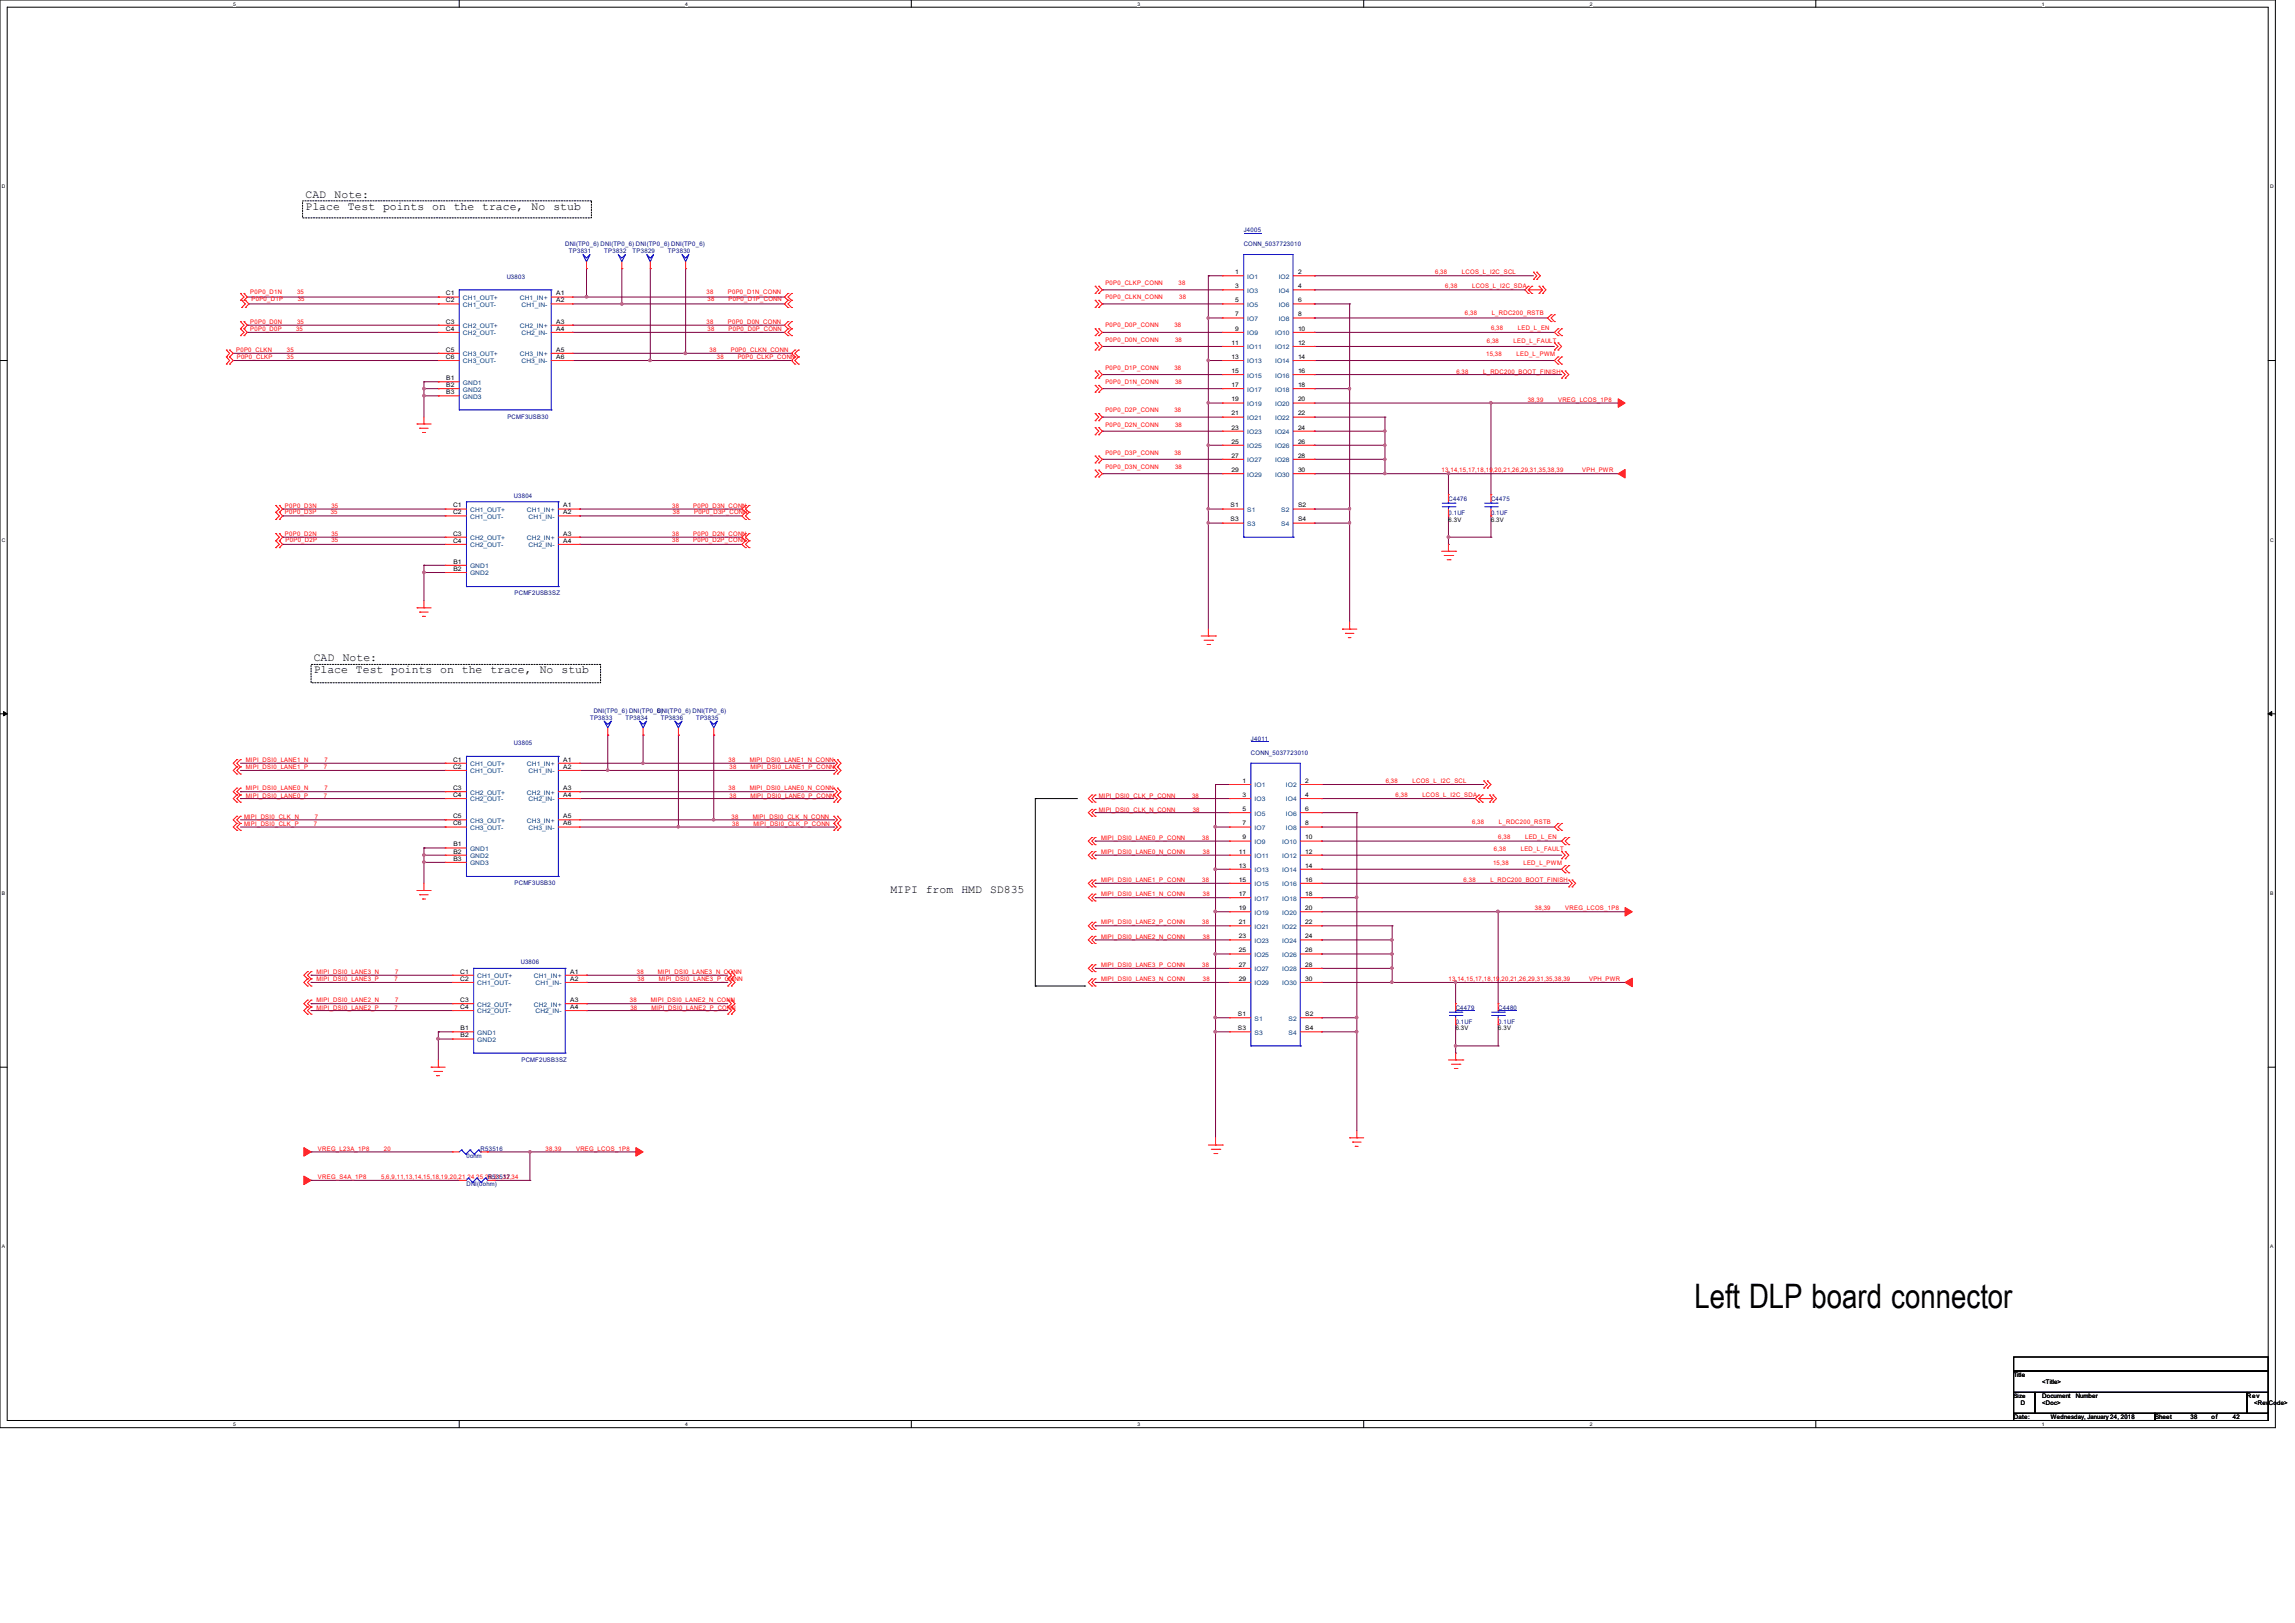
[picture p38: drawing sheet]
<svg xmlns="http://www.w3.org/2000/svg" width="297mm" height="210mm" viewBox="0 0 297 210" stroke-linecap="round" stroke-linejoin="round" font-family="sans-serif">
<defs><g id="words">
<text font-size="4.4" x="219.3" y="169.3">Left DLP board connector</text>
<g font-size="1.5">
<text x="39.5" y="25.7">CAD</text>
<text x="39.5" y="27.1">Place Test points on the trace,</text>
<text x="43.3" y="25.7">Note:</text>
<text x="68.8" y="27.1">No</text>
<text x="71.6" y="27.1">stub</text>
<text x="40.6" y="85.6">CAD</text>
<text x="40.6" y="87">Place Test points on the trace,</text>
<text x="44.4" y="85.6">Note:</text>
<text x="69.8" y="87">No</text>
<text x="72.7" y="87">stub</text>
<text x="115.2" y="115.5">MIPI from</text>
<text x="124.4" y="115.5">HMD</text>
<text x="128.1" y="115.5">SD835</text>
</g>
<g font-size=".8" fill="#000080">
<text x="73.2" y="31.9">DNI(TP0_6) DNI(TP0_6) DNI(TP0_6) DNI(TP0_6)</text>
<text x="73.6" y="32.8">TP3831</text>
<text x="78.2" y="32.8">TP3832</text>
<text x="81.9" y="32.8">TP3829</text>
<text x="86.4" y="32.8">TP3830</text>
<text x="161" y="30.1">J4005</text>
<text x="161" y="31.9">CONN_5037723010</text>
<text x="65.6" y="36.1">U3803</text>
<text x="65.7" y="54.2">PCMF3USB30</text>
<text x="66.5" y="64.4">U3804</text>
<text x="187.5" y="64.8">C4476</text>
<text x="193" y="64.8">C4475</text>
<text x="187.5" y="66.6">0.1UF</text>
<text x="193" y="66.6">0.1UF</text>
<text x="66.6" y="77">PCMF2USB3SZ</text>
<text x="76.4" y="93.1">TP3833</text>
<text x="76.8" y="92.2">DNI(TP0_6) DNI(TP0_6)</text>
<text x="80.9" y="93.1">TP3834</text>
<text x="85.1" y="92.2">DNI(TP0_6) DNI(TP0_6)</text>
<text x="85.5" y="93.1">TP3836</text>
<text x="90.1" y="93.1">TP3835</text>
<text x="161.9" y="95.9">J4011</text>
<text x="66.5" y="96.4">U3805</text>
<text x="161.9" y="97.7">CONN_5037723010</text>
<text x="66.6" y="114.5">PCMF3USB30</text>
<text x="67.4" y="124.8">U3806</text>
<text x="188.4" y="130.6">C4479</text>
<text x="193.9" y="130.6">C4480</text>
<text x="67.5" y="137.4">PCMF2USB3SZ</text>
<text x="188.4" y="132.5">0.1UF</text>
<text x="193.9" y="132.5">0.1UF</text>
<text x="60.4" y="149.8">0ohm</text>
<text x="62.2" y="148.9">R53516</text>
<text x="60.4" y="153.5">DNI(0ohm)</text>
<text x="63.1" y="152.6">R53517</text>
</g>
<g font-size=".8">
<text x="159.9" y="35.5">1</text>
<text x="168" y="35.5">2</text>
<text x="57.7" y="38.2">C1</text>
<text x="57.7" y="39.1">C2</text>
<text x="57.7" y="41.9">C3</text>
<text x="72" y="38.2">A1</text>
<text x="72" y="39.1">A2</text>
<text x="72" y="41.9">A3</text>
<text x="159.9" y="40.9">7</text>
<text x="159.9" y="39.1">5</text>
<text x="159.9" y="37.3">3</text>
<text x="168" y="40.9">8</text>
<text x="168" y="39.1">6</text>
<text x="168" y="37.3">4</text>
<text x="57.7" y="42.8">C4</text>
<text x="57.7" y="45.5">C5</text>
<text x="57.7" y="46.4">C6</text>
<text x="72" y="42.8">A4</text>
<text x="72" y="45.5">A5</text>
<text x="72" y="46.4">A6</text>
<text x="159.4" y="44.6">11</text>
<text x="159.4" y="46.4">13</text>
<text x="159.9" y="42.8">9</text>
<text x="168" y="44.6">12</text>
<text x="168" y="42.8">10</text>
<text x="168" y="46.4">14</text>
<text x="57.7" y="49.2">B1</text>
<text x="57.7" y="50.1">B2</text>
<text x="57.7" y="51">B3</text>
<text x="159.4" y="51.9">19</text>
<text x="159.4" y="48.3">15</text>
<text x="159.4" y="50.1">17</text>
<text x="159.4" y="53.8">21</text>
<text x="168" y="51.9">20</text>
<text x="168" y="50.1">18</text>
<text x="168" y="48.3">16</text>
<text x="168" y="53.8">22</text>
<text x="159.4" y="59.2">27</text>
<text x="159.4" y="57.4">25</text>
<text x="159.4" y="55.6">23</text>
<text x="168" y="59.2">28</text>
<text x="168" y="57.4">26</text>
<text x="168" y="55.6">24</text>
<text x="58.6" y="65.7">C1</text>
<text x="72.9" y="65.7">A1</text>
<text x="159.3" y="65.7">S1</text>
<text x="159.4" y="61.1">29</text>
<text x="168" y="65.7">S2</text>
<text x="168" y="61.1">30</text>
<text x="58.6" y="66.5">C2</text>
<text x="58.6" y="69.3">C3</text>
<text x="58.6" y="70.2">C4</text>
<text x="72.9" y="66.5">A2</text>
<text x="72.9" y="69.3">A3</text>
<text x="72.9" y="70.2">A4</text>
<text x="159.3" y="67.5">S3</text>
<text x="168" y="67.5">S4</text>
<text x="187.5" y="67.5">6.3V</text>
<text x="193" y="67.5">6.3V</text>
<text x="58.7" y="72.9">B1</text>
<text x="58.7" y="73.9">B2</text>
<text x="58.6" y="98.5">C1</text>
<text x="58.6" y="99.5">C2</text>
<text x="72.9" y="98.5">A1</text>
<text x="72.9" y="99.5">A2</text>
<text x="160.8" y="101.3">1</text>
<text x="168.9" y="101.3">2</text>
<text x="58.6" y="102.2">C3</text>
<text x="58.6" y="103.1">C4</text>
<text x="58.6" y="105.9">C5</text>
<text x="58.6" y="106.8">C6</text>
<text x="72.9" y="102.2">A3</text>
<text x="72.9" y="103.1">A4</text>
<text x="72.9" y="105.9">A5</text>
<text x="72.9" y="106.8">A6</text>
<text x="160.8" y="106.8">7</text>
<text x="160.8" y="104.9">5</text>
<text x="160.8" y="103.1">3</text>
<text x="168.9" y="106.8">8</text>
<text x="168.9" y="104.9">6</text>
<text x="168.9" y="103.1">4</text>
<text x="58.7" y="109.5">B1</text>
<text x="58.7" y="110.4">B2</text>
<text x="58.7" y="111.4">B3</text>
<text x="160.3" y="110.4">11</text>
<text x="160.3" y="112.3">13</text>
<text x="160.8" y="108.6">9</text>
<text x="168.9" y="110.4">12</text>
<text x="168.9" y="108.6">10</text>
<text x="168.9" y="112.3">14</text>
<text x="160.3" y="117.8">19</text>
<text x="160.3" y="114.1">15</text>
<text x="160.3" y="115.9">17</text>
<text x="160.3" y="119.6">21</text>
<text x="168.9" y="117.8">20</text>
<text x="168.9" y="115.9">18</text>
<text x="168.9" y="114.1">16</text>
<text x="168.9" y="119.6">22</text>
<text x="59.6" y="126">C1</text>
<text x="73.8" y="126">A1</text>
<text x="160.3" y="125.1">27</text>
<text x="160.3" y="123.2">25</text>
<text x="160.3" y="121.4">23</text>
<text x="168.9" y="125.1">28</text>
<text x="168.9" y="123.2">26</text>
<text x="168.9" y="121.4">24</text>
<text x="59.6" y="126.9">C2</text>
<text x="59.6" y="129.7">C3</text>
<text x="59.6" y="130.6">C4</text>
<text x="73.8" y="126.9">A2</text>
<text x="73.8" y="129.7">A3</text>
<text x="73.8" y="130.6">A4</text>
<text x="160.2" y="131.5">S1</text>
<text x="160.3" y="126.9">29</text>
<text x="168.9" y="131.5">S2</text>
<text x="168.9" y="126.9">30</text>
<text x="59.6" y="133.3">B1</text>
<text x="59.6" y="134.2">B2</text>
<text x="160.2" y="133.3">S3</text>
<text x="168.9" y="133.3">S4</text>
<text x="188.4" y="133.3">6.3V</text>
<text x="193.9" y="133.3">6.3V</text>
<text x="260.6" y="178.2">Title</text>
<text x="264.3" y="179.1">&lt;Title&gt;</text>
<text x="260.6" y="180.9">Size</text>
<text x="260.6" y="183.6">Date:</text>
<text x="261.5" y="181.8">D</text>
<text x="264.3" y="180.9">Document</text>
<text x="264.3" y="181.8">&lt;Doc&gt;</text>
<text x="265.4" y="183.6">Wednesday, January 24, 2018</text>
<text x="268.6" y="180.9">Number</text>
<text x="278.9" y="183.6">Sheet</text>
<text x="283.5" y="183.6">38</text>
<text x="286.2" y="183.6">of</text>
<text x="289" y="183.6">42</text>
<text x="290.8" y="180.9">Rev</text>
<text x="291.7" y="181.8">&lt;RevCode&gt;</text>
</g>
<g font-size=".8" fill="#f00">
<text x="185.7" y="35.5">6,38</text>
<text x="189.2" y="35.5">LCOS_L_I2C_SCL</text>
<text x="32.4" y="38.1">P0P0_D1N</text>
<text x="32.4" y="41.9">P0P0_D0N</text>
<text x="32.6" y="39">P0P0_D1P</text>
<text x="38.4" y="38.1">35</text>
<text x="38.4" y="41.9">35</text>
<text x="38.5" y="39">35</text>
<text x="91.4" y="38.1">38</text>
<text x="91.4" y="41.9">38</text>
<text x="91.6" y="39">38</text>
<text x="94.2" y="38.1">P0P0_D1N_CONN</text>
<text x="94.2" y="41.9">P0P0_D0N_CONN</text>
<text x="94.3" y="39">P0P0_D1P_CONN</text>
<text x="143.1" y="36.9">P0P0_CLKP_CONN</text>
<text x="143.1" y="38.7">P0P0_CLKN_CONN</text>
<text x="152.5" y="36.9">38</text>
<text x="152.6" y="38.7">38</text>
<text x="187" y="37.3">6,38</text>
<text x="189.6" y="40.8">6,38</text>
<text x="190.5" y="37.3">LCOS_L_I2C_SDA</text>
<text x="193" y="40.8">L_RDC200_RSTB</text>
<text x="30.6" y="45.6">P0P0_CLKN</text>
<text x="30.7" y="46.4">P0P0_CLKP</text>
<text x="32.4" y="42.8">P0P0_D0P</text>
<text x="37.1" y="45.6">35</text>
<text x="37.1" y="46.4">35</text>
<text x="38.3" y="42.8">35</text>
<text x="91.6" y="42.8">38</text>
<text x="91.8" y="45.6">38</text>
<text x="92.8" y="46.4">38</text>
<text x="94.3" y="42.8">P0P0_D0P_CONN</text>
<text x="94.6" y="45.6">P0P0_CLKN_CONN</text>
<text x="95.5" y="46.4">P0P0_CLKP_CONN</text>
<text x="143.1" y="44.2">P0P0_D0N_CONN</text>
<text x="143.1" y="47.9">P0P0_D1P_CONN</text>
<text x="143.1" y="42.4">P0P0_D0P_CONN</text>
<text x="152" y="47.9">38</text>
<text x="152" y="42.4">38</text>
<text x="152.1" y="44.2">38</text>
<text x="192.3" y="46.1">15,38</text>
<text x="192.4" y="44.3">6,38</text>
<text x="193" y="42.8">6,38</text>
<text x="195.9" y="44.3">LED_L_FAULT</text>
<text x="196.3" y="46.1">LED_L_PWM</text>
<text x="196.4" y="42.8">LED_L_EN</text>
<text x="143.1" y="53.3">P0P0_D2P_CONN</text>
<text x="143.1" y="49.7">P0P0_D1N_CONN</text>
<text x="152" y="53.3">38</text>
<text x="152.1" y="49.7">38</text>
<text x="188.5" y="48.3">6,38</text>
<text x="191.9" y="48.3">L_RDC200_BOOT_FINISH</text>
<text x="197.7" y="52">38,39</text>
<text x="201.6" y="52">VREG_LCOS_1P8</text>
<text x="143.1" y="58.8">P0P0_D3P_CONN</text>
<text x="143.1" y="55.2">P0P0_D2N_CONN</text>
<text x="152" y="58.8">38</text>
<text x="152.1" y="55.2">38</text>
<text x="36.9" y="65.7">P0P0_D3N</text>
<text x="42.9" y="65.7">35</text>
<text x="87" y="65.7">38</text>
<text x="89.7" y="65.7">P0P0_D3N_CONN</text>
<text x="143.1" y="60.7">P0P0_D3N_CONN</text>
<text x="152.1" y="60.7">38</text>
<text x="186.6" y="61.1">13,14,15,17,18,19,20,21,26,29,31,35,38,39</text>
<text x="204.8" y="61.1">VPH_PWR</text>
<text x="36.9" y="69.3">P0P0_D2N</text>
<text x="36.9" y="66.5">P0P0_D3P</text>
<text x="37" y="70.2">P0P0_D2P</text>
<text x="42.8" y="66.5">35</text>
<text x="42.9" y="69.3">35</text>
<text x="42.9" y="70.2">35</text>
<text x="87" y="70.2">38</text>
<text x="87" y="69.3">38</text>
<text x="87.1" y="66.5">38</text>
<text x="89.7" y="70.2">P0P0_D2P_CONN</text>
<text x="89.7" y="69.3">P0P0_D2N_CONN</text>
<text x="89.8" y="66.5">P0P0_D3P_CONN</text>
<text x="31.8" y="99.5">MIPI_DSI0_LANE1_P</text>
<text x="31.8" y="98.6">MIPI_DSI0_LANE1_N</text>
<text x="41.9" y="99.5">7</text>
<text x="42" y="98.6">7</text>
<text x="94.3" y="98.6">38</text>
<text x="94.4" y="99.5">38</text>
<text x="97" y="98.6">MIPI_DSI0_LANE1_N_CONN</text>
<text x="97.1" y="99.5">MIPI_DSI0_LANE1_P_CONN</text>
<text x="179.3" y="101.3">6,38</text>
<text x="182.8" y="101.3">LCOS_L_I2C_SCL</text>
<text x="31.6" y="105.9">MIPI_DSI0_CLK_N</text>
<text x="31.6" y="106.8">MIPI_DSI0_CLK_P</text>
<text x="31.8" y="103.2">MIPI_DSI0_LANE0_P</text>
<text x="31.8" y="102.3">MIPI_DSI0_LANE0_N</text>
<text x="40.6" y="106.8">7</text>
<text x="40.7" y="105.9">7</text>
<text x="41.9" y="103.2">7</text>
<text x="42" y="102.3">7</text>
<text x="94.3" y="102.3">38</text>
<text x="94.4" y="103.2">38</text>
<text x="94.7" y="105.9">38</text>
<text x="94.7" y="106.8">38</text>
<text x="97" y="102.3">MIPI_DSI0_LANE0_N_CONN</text>
<text x="97.1" y="103.2">MIPI_DSI0_LANE0_P_CONN</text>
<text x="97.4" y="105.9">MIPI_DSI0_CLK_N_CONN</text>
<text x="97.5" y="106.8">MIPI_DSI0_CLK_P_CONN</text>
<text x="142.2" y="105">MIPI_DSI0_CLK_N_CONN</text>
<text x="142.2" y="103.2">MIPI_DSI0_CLK_P_CONN</text>
<text x="154.3" y="103.2">38</text>
<text x="154.4" y="105">38</text>
<text x="180.6" y="103.1">6,38</text>
<text x="184.1" y="103.1">LCOS_L_I2C_SDA</text>
<text x="190.5" y="106.7">6,38</text>
<text x="194" y="106.7">L_RDC200_RSTB</text>
<text x="142.5" y="108.7">MIPI_DSI0_LANE0_P_CONN</text>
<text x="142.5" y="110.5">MIPI_DSI0_LANE0_N_CONN</text>
<text x="155.6" y="108.7">38</text>
<text x="155.7" y="110.5">38</text>
<text x="193.2" y="111.9">15,38</text>
<text x="193.3" y="110.1">6,38</text>
<text x="193.9" y="108.6">6,38</text>
<text x="196.8" y="110.1">LED_L_FAULT</text>
<text x="197.2" y="111.9">LED_L_PWM</text>
<text x="197.4" y="108.6">LED_L_EN</text>
<text x="142.5" y="119.6">MIPI_DSI0_LANE2_P_CONN</text>
<text x="142.5" y="116">MIPI_DSI0_LANE1_N_CONN</text>
<text x="142.5" y="114.2">MIPI_DSI0_LANE1_P_CONN</text>
<text x="155.6" y="119.6">38</text>
<text x="155.6" y="114.2">38</text>
<text x="155.7" y="116">38</text>
<text x="189.4" y="114.2">6,38</text>
<text x="192.9" y="114.2">L_RDC200_BOOT_FINISH</text>
<text x="198.6" y="117.8">38,39</text>
<text x="202.6" y="117.8">VREG_LCOS_1P8</text>
<text x="142.5" y="121.5">MIPI_DSI0_LANE2_N_CONN</text>
<text x="142.5" y="125.1">MIPI_DSI0_LANE3_P_CONN</text>
<text x="155.6" y="125.1">38</text>
<text x="155.7" y="121.5">38</text>
<text x="41" y="129.7">MIPI_DSI0_LANE2_N</text>
<text x="41" y="127">MIPI_DSI0_LANE3_P</text>
<text x="41" y="126.1">MIPI_DSI0_LANE3_N</text>
<text x="41" y="130.6">MIPI_DSI0_LANE2_P</text>
<text x="51.1" y="127">7</text>
<text x="51.1" y="130.6">7</text>
<text x="51.1" y="129.7">7</text>
<text x="51.1" y="126.1">7</text>
<text x="81.5" y="129.7">38</text>
<text x="81.6" y="130.6">38</text>
<text x="82.4" y="126.1">38</text>
<text x="82.5" y="127">38</text>
<text x="84.2" y="129.7">MIPI_DSI0_LANE2_N_CONN</text>
<text x="84.3" y="130.6">MIPI_DSI0_LANE2_P_CONN</text>
<text x="85.1" y="126.1">MIPI_DSI0_LANE3_N_CONN</text>
<text x="85.3" y="127">MIPI_DSI0_LANE3_P_CONN</text>
<text x="142.5" y="127">MIPI_DSI0_LANE3_N_CONN</text>
<text x="155.7" y="127">38</text>
<text x="187.5" y="127">13,14,15,17,18,19,20,21,26,29,31,35,38,39</text>
<text x="205.7" y="127">VPH_PWR</text>
<text x="41.2" y="148.9">VREG_L23A_1P8</text>
<text x="49.7" y="148.9">20</text>
<text x="70.6" y="148.9">38,39</text>
<text x="74.6" y="148.9">VREG_LCOS_1P8</text>
<text x="41.2" y="152.6">VREG_S4A_1P8</text>
<text x="49.3" y="152.6">5,6,9,11,13,14,15,18,19,20,21,24,25,26,31,32,34</text>
</g>
<g font-size=".8" fill="#004080">
<text x="59.9" y="38.8">CH1_OUT+</text>
<text x="59.9" y="39.7">CH1_OUT-</text>
<text x="67.3" y="38.8">CH1_IN+</text>
<text x="67.5" y="39.7">CH1_IN-</text>
<text x="161.4" y="41.5">IO7</text>
<text x="161.4" y="39.7">IO5</text>
<text x="161.4" y="37.9">IO3</text>
<text x="161.4" y="36.1">IO1</text>
<text x="165.5" y="41.5">IO8</text>
<text x="165.5" y="39.7">IO6</text>
<text x="165.5" y="37.9">IO4</text>
<text x="165.5" y="36.1">IO2</text>
<text x="59.9" y="42.5">CH2_OUT+</text>
<text x="59.9" y="43.4">CH2_OUT-</text>
<text x="59.9" y="46.1">CH3_OUT+</text>
<text x="59.9" y="47">CH3_OUT-</text>
<text x="67.3" y="42.5">CH2_IN+</text>
<text x="67.3" y="46.1">CH3_IN+</text>
<text x="67.5" y="43.4">CH2_IN-</text>
<text x="67.5" y="47">CH3_IN-</text>
<text x="161.4" y="45.2">IO11</text>
<text x="161.4" y="43.4">IO9</text>
<text x="161.4" y="47">IO13</text>
<text x="165" y="45.2">IO12</text>
<text x="165" y="43.4">IO10</text>
<text x="165" y="47">IO14</text>
<text x="59.9" y="49.8">GND1</text>
<text x="59.9" y="50.7">GND2</text>
<text x="59.9" y="51.6">GND3</text>
<text x="161.4" y="52.5">IO19</text>
<text x="161.4" y="48.9">IO15</text>
<text x="161.4" y="50.7">IO17</text>
<text x="165" y="52.5">IO20</text>
<text x="165" y="50.7">IO18</text>
<text x="165" y="48.9">IO16</text>
<text x="161.4" y="59.8">IO27</text>
<text x="161.4" y="58">IO25</text>
<text x="161.4" y="56.2">IO23</text>
<text x="161.4" y="54.4">IO21</text>
<text x="165" y="59.8">IO28</text>
<text x="165" y="58">IO26</text>
<text x="165" y="56.2">IO24</text>
<text x="165" y="54.4">IO22</text>
<text x="161.4" y="61.7">IO29</text>
<text x="165" y="61.7">IO30</text>
<text x="60.8" y="66.2">CH1_OUT+</text>
<text x="60.8" y="67.1">CH1_OUT-</text>
<text x="60.8" y="69.9">CH2_OUT+</text>
<text x="60.8" y="70.8">CH2_OUT-</text>
<text x="68.2" y="66.2">CH1_IN+</text>
<text x="68.2" y="69.9">CH2_IN+</text>
<text x="68.4" y="67.1">CH1_IN-</text>
<text x="68.4" y="70.8">CH2_IN-</text>
<text x="161.4" y="66.2">S1</text>
<text x="161.4" y="68.1">S3</text>
<text x="165.8" y="66.2">S2</text>
<text x="165.8" y="68.1">S4</text>
<text x="60.8" y="73.5">GND1</text>
<text x="60.8" y="74.5">GND2</text>
<text x="60.8" y="99.1">CH1_OUT+</text>
<text x="60.8" y="100.1">CH1_OUT-</text>
<text x="68.2" y="99.1">CH1_IN+</text>
<text x="68.4" y="100.1">CH1_IN-</text>
<text x="162.4" y="101.9">IO1</text>
<text x="166.4" y="101.9">IO2</text>
<text x="60.8" y="102.8">CH2_OUT+</text>
<text x="60.8" y="103.7">CH2_OUT-</text>
<text x="60.8" y="106.5">CH3_OUT+</text>
<text x="60.8" y="107.4">CH3_OUT-</text>
<text x="68.2" y="102.8">CH2_IN+</text>
<text x="68.2" y="106.5">CH3_IN+</text>
<text x="68.4" y="103.7">CH2_IN-</text>
<text x="68.4" y="107.4">CH3_IN-</text>
<text x="162.4" y="107.4">IO7</text>
<text x="162.4" y="105.5">IO5</text>
<text x="162.4" y="103.7">IO3</text>
<text x="166.4" y="107.4">IO8</text>
<text x="166.4" y="105.5">IO6</text>
<text x="166.4" y="103.7">IO4</text>
<text x="60.8" y="110.1">GND1</text>
<text x="60.8" y="111">GND2</text>
<text x="60.8" y="112">GND3</text>
<text x="162.4" y="111">IO11</text>
<text x="162.4" y="109.2">IO9</text>
<text x="162.4" y="112.9">IO13</text>
<text x="166" y="111">IO12</text>
<text x="166" y="109.2">IO10</text>
<text x="166" y="112.9">IO14</text>
<text x="162.4" y="118.4">IO19</text>
<text x="162.4" y="114.7">IO15</text>
<text x="162.4" y="116.5">IO17</text>
<text x="166" y="118.4">IO20</text>
<text x="166" y="116.5">IO18</text>
<text x="166" y="114.7">IO16</text>
<text x="162.4" y="125.7">IO27</text>
<text x="162.4" y="123.8">IO25</text>
<text x="162.4" y="122">IO23</text>
<text x="162.4" y="120.2">IO21</text>
<text x="166" y="125.7">IO28</text>
<text x="166" y="123.8">IO26</text>
<text x="166" y="122">IO24</text>
<text x="166" y="120.2">IO22</text>
<text x="61.8" y="126.6">CH1_OUT+</text>
<text x="61.8" y="127.5">CH1_OUT-</text>
<text x="61.8" y="130.3">CH2_OUT+</text>
<text x="61.8" y="131.1">CH2_OUT-</text>
<text x="69.1" y="126.6">CH1_IN+</text>
<text x="69.1" y="130.3">CH2_IN+</text>
<text x="69.3" y="127.5">CH1_IN-</text>
<text x="69.3" y="131.1">CH2_IN-</text>
<text x="162.4" y="127.5">IO29</text>
<text x="166" y="127.5">IO30</text>
<text x="61.8" y="133.9">GND1</text>
<text x="61.8" y="134.8">GND2</text>
<text x="162.4" y="132.1">S1</text>
<text x="162.4" y="133.9">S3</text>
<text x="166.8" y="132.1">S2</text>
<text x="166.8" y="133.9">S4</text>
</g>
<g font-size=".6">
<text x="30.2" y=".7">5</text>
<text x="88.7" y=".7">4</text>
<text x="147.2" y=".7">3</text>
<text x="205.7" y=".7">2</text>
<text x="264.2" y=".7">1</text>
<text x=".3" y="24.4">D</text>
<text x="293.8" y="24.4">D</text>
<text x=".3" y="70.1">C</text>
<text x="293.8" y="70.1">C</text>
<text x=".3" y="115.8">B</text>
<text x="293.8" y="115.8">B</text>
<text x=".3" y="161.5">A</text>
<text x="293.8" y="161.5">A</text>
<text x="30.2" y="184.5">5</text>
<text x="88.7" y="184.5">4</text>
<text x="147.2" y="184.5">3</text>
<text x="205.7" y="184.5">2</text>
<text x="264.2" y="184.5">1</text>
</g>
</g></defs>
<path d="M0 0h294.5v184.7h-294.5zM.9 .9h292.6v182.9h-292.6z" fill="none" stroke="#000" stroke-width=".13"/>
<g fill="#fff">
<path d="M30.2 .1h.3v.7h-.3z"/>
<path d="M30.2 183.9h.3v.8h-.3z"/>
</g>
<path d="M59.4 0v.9M59.4 183.8v.9" fill="none" stroke="#000" stroke-width=".13"/>
<g fill="#fff">
<path d="M88.7 .1h.3v.7h-.3z"/>
<path d="M88.7 183.9h.3v.8h-.3z"/>
</g>
<path d="M117.9 0v.9M117.9 183.8v.9" fill="none" stroke="#000" stroke-width=".13"/>
<g fill="#fff">
<path d="M147.2 .1h.3v.7h-.3z"/>
<path d="M147.2 183.9h.3v.8h-.3z"/>
</g>
<path d="M176.5 0v.9M176.5 183.8v.9" fill="none" stroke="#000" stroke-width=".13"/>
<g fill="#fff">
<path d="M205.7 .1h.4v.7h-.4z"/>
<path d="M205.7 183.9h.4v.8h-.4z"/>
</g>
<path d="M235 0v.9M235 183.8v.9" fill="none" stroke="#000" stroke-width=".13"/>
<g fill="#fff">
<path d="M264.2 .1h.4v.7h-.4z"/>
<path d="M264.2 183.9h.4v.8h-.4z"/>
<path d="M.3 23.8h.4v.7h-.4z"/>
<path d="M293.8 23.8h.5v.7h-.5z"/>
<path d="M.3 69.5h.4v.7h-.4z"/>
<path d="M293.8 69.5h.5v.7h-.5z"/>
</g>
<path d="M0 46.7h.9M293.5 46.7h1" fill="none" stroke="#000" stroke-width=".13"/>
<g fill="#fff">
<path d="M.3 115.2h.4v.8h-.4z"/>
<path d="M293.8 115.2h.4v.8h-.4z"/>
</g>
<path d="M0 92.4h.9M293.5 92.4h1" fill="none" stroke="#000" stroke-width=".13"/>
<path d="M.5 92.1l.4 .3-.4 .2zM293.5 92.4l.5-.3v.5z" fill="#000" stroke="#000" stroke-width=".13"/>
<g fill="#fff">
<path d="M.3 161h.3v.7h-.3z"/>
<path d="M293.8 161h.4v.7h-.4z"/>
</g>
<g fill="none" stroke="#000" stroke-width=".13">
<path d="M39.2 26h37.3v2.2h-37.3zM40.3 86h37.4v2.3h-37.4zM134 103.3h.1M134 103.3h5.4M134 103.3v24.3M0 138.1h.9M134 127.6h.1M134 127.6h6.4M140.4 127.6h.1M293.5 138.1h1M260.6 175.6h32.9v1.8h-32.9zM260.6 177.4h32.9v2.8h-32.9z"/>
<path d="M260.6 180.2h2.8v2.7h-2.8zM260.6 182.9h18.3v.9h-18.3zM263.4 180.2h27.4v2.7h-27.4zM278.9 182.9h14.6v.9h-14.6zM290.8 180.2h2.7v2.7h-2.7z"/>
</g>
<g fill="none" stroke="#800040" stroke-width=".13">
<path d="M32 38.4h24.7M32.2 39.3h24.5M56.7 38.4h.1M56.7 39.3h.1M74.1 38.4h27.4M74.1 39.3h27.4M75.9 38.4h.1M75.9 34.8h.1M75.9 34.8v3.6M80.5 39.3h.1M80.5 34.8h.1M80.5 34.8v4.5"/>
<path d="M84.2 34.8h.1M84.2 34.8v11.9M88.7 34.8h.1M88.7 34.8v10.9M101.5 38.4h.1M101.5 39.3h.1M142.7 39.3h.1M142.7 37.5h.1M142.7 39.3h15.5M142.7 37.5h15.5M156.4 35.7h.1M156.4 35.7v45.7"/>
<path d="M156.4 35.7h1.8M170.1 37.5h.1M170.1 35.7h.1M170.1 39.3h.1M170.1 39.3h4.6M170.1 37.5h27.3M170.1 35.7h28.4M174.7 39.3h.1M174.7 39.3v41.2M30.2 45.7h26.5M30.2 46.7h26.5M32 43h.1"/>
<path d="M32 42.1h.1M32 43h24.7M32 42.1h24.7M54.9 49.4h.1M54.9 50.3h.1M54.9 51.2h.1M54.9 49.4h1.8M54.9 49.4v4.6M54.9 50.3h1.8M54.9 51.2h1.8M56.7 49.4h.1M56.7 50.3h.1"/>
<path d="M56.7 51.2h.1M56.7 45.7h.1M56.7 46.7h.1M74.1 42.1h.1M74.1 43h.1M74.1 45.7h28.3M74.1 43h27.4M74.1 42.1h27.4M74.1 46.7h28.3M84.2 46.7h.1M88.7 45.7h.1M102.4 45.7h.1"/>
<path d="M102.4 46.7h.1M142.7 50.3h.1M142.7 55.8h.1M142.7 54h.1M142.7 59.4h.1M142.7 44.8h.1M142.7 48.5h.1M142.7 43h.1M142.7 50.3h15.5M142.7 43h15.5M142.7 55.8h15.5M142.7 54h15.5"/>
<path d="M142.7 59.4h15.5M142.7 44.8h15.5M142.7 48.5h15.5M156.4 46.7h.1M156.4 52.2h.1M156.4 57.6h.1M156.4 41.1h.1M156.4 46.7h1.8M156.4 52.2h1.8M156.4 57.6h1.8M156.4 41.1h1.8M170.1 41.1h.1"/>
<path d="M170.1 43h.1M170.1 50.3h.1M170.1 44.8h.1M170.1 46.7h.1M170.1 48.5h.1M170.1 57.6h.1M170.1 55.8h.1M170.1 54h.1M170.1 59.4h.1M170.1 50.3h4.6M170.1 43h31.1M170.1 46.7h31.1"/>
<path d="M170.1 55.8h9.1M170.1 54h9.1M170.1 59.4h9.1M170.1 44.8h31.1M170.1 48.5h32M170.1 52.2h39.3M170.1 57.6h9.1M170.1 41.1h30.2M174.7 50.3h.1M179.2 59.4h.1M179.2 57.6h.1M179.2 55.8h.1"/>
<path d="M179.2 54h.1M179.2 54v7.3M193 52.2h.1M193 52.2v11.8M209.4 52.2h.1M36.6 65.9h.1M36.6 66.8h.1M36.6 69.5h.1M36.6 70.4h.1M36.6 65.9h21M36.6 70.4h21M36.6 69.5h21"/>
<path d="M36.6 66.8h21M54.9 73.2h.1M54.9 74.1h.1M54.9 73.2v4.5M54.9 73.2h2.7M54.9 74.1h2.7M75 65.9h.1M75 70.4h.1M75 69.5h.1M75 66.8h.1M75 65.9h21M75 70.4h21"/>
<path d="M75 69.5h21M75 66.8h21M142.7 61.3h.1M142.7 61.3h15.5M156.4 65.9h.1M156.4 67.7h.1M156.4 65.9h1.8M156.4 67.7h1.8M170.1 67.7h.1M170.1 65.9h.1M170.1 61.3h.1M170.1 65.9h4.6"/>
<path d="M170.1 67.7h4.6M170.1 61.3h39.3M174.7 67.7h.1M174.7 65.9h.1M187.5 70.4h.1M187.5 69.5h.1M187.5 61.3h.1M187.5 69.5h5.5M187.5 61.3v2.7M187.5 66.8v3.6M193 69.5h.1M193 66.8v2.7"/>
<path d="M209.4 61.3h.1M31.1 98.8h26.5M31.1 99.7h26.5M57.6 99.7h.1M57.6 98.8h.1M75 98.8h32.9M75 99.7h32.9M78.7 99.7h.1M78.7 95.1h.1M78.7 95.1v4.6M83.2 98.8h.1M83.2 95.1h.1"/>
<path d="M83.2 95.1v3.7M87.8 95.1h.1M87.8 95.1v11.9M92.4 95.1h.1M92.4 95.1v11M107.9 99.7h.1M107.9 98.8h.1M31.1 103.3h.1M31.1 102.4h.1M31.1 107h26.5M31.1 102.4h26.5M31.1 103.3h26.5"/>
<path d="M31.1 106.1h26.5M54.9 109.7h.1M54.9 110.7h.1M54.9 111.6h.1M54.9 109.7v4.6M54.9 109.7h2.7M54.9 110.7h2.7M54.9 111.6h2.7M57.6 107h.1M57.6 106.1h.1M75 102.4h.1M75 103.3h.1"/>
<path d="M75 107h32.9M75 102.4h32.9M75 103.3h32.9M75 106.1h32.9M87.8 107h.1M92.4 106.1h.1M107.9 106.1h.1M107.9 107h.1M141.7 103.3h.1M141.7 108.8h.1M141.7 105.2h.1M141.7 110.7h.1"/>
<path d="M141.7 116.2h.1M141.7 114.3h.1M141.7 119.8h.1M141.7 110.7h17.4M141.7 103.3h17.4M141.7 108.8h17.4M141.7 114.3h17.4M141.7 105.2h17.4M141.7 116.2h17.4M141.7 119.8h17.4M157.3 118h.1M157.3 112.5h.1"/>
<path d="M157.3 107h.1M157.3 101.5h.1M157.3 107h1.8M157.3 101.5v45.7M157.3 118h1.8M157.3 112.5h1.8M157.3 101.5h1.8M171 101.5h.1M171 103.3h.1M171 107h.1M171 108.8h.1M171 114.3h.1"/>
<path d="M171 112.5h.1M171 110.7h.1M171 105.2h.1M171 116.2h.1M171 119.8h.1M171 110.7h31.1M171 107h30.2M171 103.3h19.9M171 118h39.3M171 112.5h31.1M171 101.5h21M171 108.8h31.1"/>
<path d="M171 114.3h32M171 105.2h4.6M171 116.2h4.6M171 119.8h9.2M175.6 105.2h.1M175.6 116.2h.1M175.6 105.2v41.1M180.2 119.8h.1M180.2 119.8v7.3M193.9 118h.1M193.9 118v11.9M210.3 118h.1"/>
<path d="M40.3 130.8h.1M40.3 129.9h.1M40.3 127.1h.1M40.3 126.2h.1M40.3 126.2h18.2M40.3 127.1h18.2M40.3 130.8h18.2M40.3 129.9h18.2M56.7 133.5h.1M56.7 134.5h.1M56.7 133.5h1.8M56.7 133.5v3.7"/>
<path d="M56.7 134.5h1.8M75.9 126.2h.1M75.9 127.1h.1M75.9 130.8h.1M75.9 129.9h.1M75.9 126.2h18.3M75.9 127.1h18.3M75.9 130.8h18.3M75.9 129.9h18.3M141.7 121.6h.1M141.7 125.3h.1M141.7 127.1h.1"/>
<path d="M141.7 127.1h17.4M141.7 121.6h17.4M141.7 125.3h17.4M157.3 133.5h.1M157.3 131.7h.1M157.3 123.4h.1M157.3 133.5h1.8M157.3 131.7h1.8M157.3 123.4h1.8M171 131.7h.1M171 133.5h.1M171 127.1h.1"/>
<path d="M171 121.6h.1M171 123.4h.1M171 125.3h.1M171 133.5h4.6M171 127.1h39.3M171 131.7h4.6M171 123.4h9.2M171 121.6h9.2M171 125.3h9.2M175.6 131.7h.1M175.6 133.5h.1M180.2 125.3h.1"/>
<path d="M180.2 121.6h.1M180.2 123.4h.1M188.4 136.3h.1M188.4 135.3h.1M188.4 127.1h.1M188.4 127.1v2.8M188.4 132.6v3.7M188.4 135.3h5.5M193.9 135.3h.1M193.9 132.6v2.7M210.3 127.1h.1M40.3 149.1h.1"/>
<path d="M40.3 152.7h.1M40.3 149.1h18.2M40.3 152.7h19.1M63.1 149.1h19.2M64 152.7h4.6M68.6 149.1h.1M68.6 152.7h.1M68.6 149.1v3.6M82.3 149.1h.1"/>
</g>
<g fill="#f0f" stroke="#f0f" stroke-width=".13">
<circle cx="54.9" cy="50.3" r=".17"/>
<circle cx="54.9" cy="51.2" r=".17"/>
<circle cx="54.9" cy="74.1" r=".17"/>
<circle cx="54.9" cy="110.6" r=".17"/>
<circle cx="54.9" cy="111.5" r=".17"/>
<circle cx="56.7" cy="134.4" r=".17"/>
<circle cx="80.5" cy="39.3" r=".17"/>
<circle cx="84.1" cy="46.6" r=".17"/>
<circle cx="88.7" cy="45.7" r=".17"/>
<circle cx="75.9" cy="38.4" r=".17"/>
<circle cx="187.5" cy="69.5" r=".17"/>
<circle cx="156.3" cy="67.6" r=".16"/>
<circle cx="156.3" cy="65.8" r=".16"/>
<circle cx="156.3" cy="57.6" r=".16"/>
<circle cx="156.3" cy="41.1" r=".16"/>
<circle cx="156.3" cy="52.1" r=".16"/>
<circle cx="156.3" cy="46.6" r=".16"/>
<circle cx="174.6" cy="67.6" r=".16"/>
<circle cx="174.6" cy="50.3" r=".16"/>
<circle cx="192.9" cy="52.1" r=".16"/>
<circle cx="174.6" cy="65.8" r=".16"/>
<circle cx="179.2" cy="59.4" r=".16"/>
<circle cx="179.2" cy="57.6" r=".16"/>
<circle cx="179.2" cy="61.2" r=".16"/>
<circle cx="187.5" cy="61.3" r=".17"/>
<circle cx="179.2" cy="55.8" r=".16"/>
<circle cx="157.3" cy="133.5" r=".17"/>
<circle cx="157.3" cy="117.9" r=".17"/>
<circle cx="157.3" cy="112.5" r=".17"/>
<circle cx="157.3" cy="107" r=".17"/>
<circle cx="157.3" cy="131.7" r=".17"/>
<circle cx="157.3" cy="123.4" r=".17"/>
<circle cx="175.6" cy="133.5" r=".17"/>
<circle cx="193.8" cy="117.9" r=".17"/>
<circle cx="175.6" cy="131.7" r=".17"/>
<circle cx="175.6" cy="116.1" r=".17"/>
<circle cx="180.1" cy="123.4" r=".17"/>
<circle cx="180.1" cy="121.6" r=".17"/>
<circle cx="180.1" cy="127.1" r=".17"/>
<circle cx="188.4" cy="127.1" r=".16"/>
<circle cx="180.1" cy="125.3" r=".17"/>
<circle cx="188.4" cy="135.3" r=".16"/>
<circle cx="68.6" cy="149.1" r=".17"/>
<circle cx="87.8" cy="107" r=".16"/>
<circle cx="92.3" cy="106.1" r=".16"/>
<circle cx="78.6" cy="99.6" r=".16"/>
<circle cx="83.2" cy="98.8" r=".16"/>
</g>
<g fill="none" stroke="#f00" stroke-width=".13">
<path d="M31.1 38.9h.1M31.1 38h.1M31.1 38l.5 .4-.5 .5M31.3 39.8h.1M31.3 38.9h.1M31.3 38.9l.4 .4-.4 .5M31.6 38h.1M31.6 38.9h.1M31.6 38l.4 .4-.4 .5M31.7 38.9h.1M31.7 39.8h.1M31.7 38.9l.5 .4-.5 .5"/>
<path d="M56.7 38.4h.1M56.7 39.3h.1M56.7 38.4h2.7M56.7 39.3h2.7M71.3 38.4h2.8M71.3 39.3h2.8M74.1 38.4h.1M74.1 39.3h.1M75.9 34.8h.1M75.9 33.9v.9M80.5 34.8h.1M80.5 33.9v.9"/>
<path d="M84.2 34.8h.1M84.2 33.9v.9M88.7 34.8h.1M88.7 33.9v.9M102 38h.1M102 38.9h.1M102 39.8h.1M102 38l-.5 .4 .5 .5M102 38.9l-.5 .4 .5 .5M102.4 38.9h.1M102.4 38h.1M102.4 39.8h.1"/>
<path d="M102.4 38l-.4 .4 .4 .5M102.4 38.9l-.4 .4 .4 .5M141.7 38h.1M141.7 37h.1M141.7 39.8h.1M141.7 38.9h.1M141.7 37l.5 .5-.5 .5M141.7 38.9l.5 .4-.5 .5M142.2 37h.1M142.2 38h.1M142.2 38.9h.1M142.2 39.8h.1"/>
<path d="M142.2 37l.5 .5-.5 .5M142.2 38.9l.5 .4-.5 .5M158.2 39.3h.1M158.2 37.5h.1M158.2 35.7h.1M158.2 37.5h2.8M158.2 39.3h2.8M158.2 35.7h2.8M167.3 37.5h2.8M167.3 39.3h2.8M167.3 35.7h2.8M170.1 39.3h.1"/>
<path d="M170.1 37.5h.1M170.1 35.7h.1M197.8 37h.1M197.8 38h.1M197.8 37.5h.1M197.8 37l-.4 .5 .4 .5M197.8 37.5l.4 .5M197.8 37.5h1.8M198.2 38h.1M198.2 37h.1M198.2 37l-.4 .5M198.5 35.2h.1"/>
<path d="M198.5 36.2h.1M198.5 35.2l.4 .5-.4 .5M198.9 35.2h.1M198.9 36.2h.1M198.9 35.2l.4 .5-.4 .5M199.2 37h.1M199.2 38h.1M199.2 37l.4 .5M199.6 38h.1M199.6 37h.1M199.6 37l.5 .5-.5 .5M199.6 37.5l-.4 .5"/>
<path d="M29.3 47.1h.1M29.3 46.2h.1M29.3 45.3h.1M29.3 46.2l.4 .5-.4 .4M29.3 45.3l.4 .4-.4 .5M29.7 46.2h.1M29.7 47.1h.1M29.7 45.3h.1M29.7 46.2l.5 .5-.5 .4M29.7 45.3l.5 .4-.5 .5M31.1 43.4h.1M31.1 42.5h.1"/>
<path d="M31.1 41.6h.1M31.1 42.5l.5 .5-.5 .4M31.1 41.6l.5 .5-.5 .4M31.6 42.5h.1M31.6 43.4h.1M31.6 41.6h.1M31.6 42.5l.4 .5-.4 .4M31.6 41.6l.4 .5-.4 .4M54 54.9h.1M54 54.9h1.8M54.3 55.4h.1M54.3 55.4h1.1"/>
<path d="M54.7 56h.1M54.7 56h.4M54.9 54.9h.1M54.9 54v.9M56.7 42.1h.1M56.7 43h.1M56.7 49.4h.1M56.7 50.3h.1M56.7 45.7h.1M56.7 46.7h.1M56.7 51.2h.1M56.7 42.1h2.7"/>
<path d="M56.7 43h2.7M56.7 49.4h2.7M56.7 50.3h2.7M56.7 45.7h2.7M56.7 46.7h2.7M56.7 51.2h2.7M71.3 42.1h2.8M71.3 43h2.8M71.3 45.7h2.8M71.3 46.7h2.8M74.1 42.1h.1M74.1 43h.1"/>
<path d="M74.1 45.7h.1M74.1 46.7h.1M102 42.5h.1M102 43.4h.1M102 41.6h.1M102 42.5l-.5 .5 .5 .4M102 41.6l-.5 .5 .5 .4M102.4 43.4h.1M102.4 42.5h.1M102.4 41.6h.1M102.4 42.5l-.4 .5 .4 .4M102.4 41.6l-.4 .5 .4 .4"/>
<path d="M102.9 46.2h.1M102.9 47.1h.1M102.9 45.3h.1M102.9 46.2l-.5 .5 .5 .4M102.9 45.3l-.5 .4 .5 .5M103.3 47.1h.1M103.3 46.2h.1M103.3 45.3h.1M103.3 46.2l-.4 .5 .4 .4M103.3 45.3l-.4 .4 .4 .5M141.7 59.9h.1M141.7 59h.1"/>
<path d="M141.7 45.3h.1M141.7 44.4h.1M141.7 54.4h.1M141.7 53.5h.1M141.7 56.3h.1M141.7 55.3h.1M141.7 48.9h.1M141.7 48h.1M141.7 50.8h.1M141.7 49.9h.1M141.7 43.4h.1M141.7 42.5h.1"/>
<path d="M141.7 59l.5 .4-.5 .5M141.7 44.4l.5 .4-.5 .5M141.7 53.5l.5 .5-.5 .4M141.7 55.3l.5 .5-.5 .5M141.7 48l.5 .5-.5 .4M141.7 49.9l.5 .4-.5 .5M141.7 42.5l.5 .5-.5 .4M142.2 59h.1M142.2 59.9h.1M142.2 44.4h.1M142.2 45.3h.1M142.2 53.5h.1"/>
<path d="M142.2 54.4h.1M142.2 55.3h.1M142.2 56.3h.1M142.2 48h.1M142.2 48.9h.1M142.2 49.9h.1M142.2 50.8h.1M142.2 42.5h.1M142.2 43.4h.1M142.2 59l.5 .4-.5 .5M142.2 44.4l.5 .4-.5 .5M142.2 53.5l.5 .5-.5 .4"/>
<path d="M142.2 55.3l.5 .5-.5 .5M142.2 48l.5 .5-.5 .4M142.2 49.9l.5 .4-.5 .5M142.2 42.5l.5 .5-.5 .4M158.2 52.2h.1M158.2 44.8h.1M158.2 43h.1M158.2 41.1h.1M158.2 48.5h.1M158.2 46.7h.1M158.2 50.3h.1M158.2 59.4h.1"/>
<path d="M158.2 57.6h.1M158.2 55.8h.1M158.2 54h.1M158.2 43h2.8M158.2 50.3h2.8M158.2 46.7h2.8M158.2 52.2h2.8M158.2 44.8h2.8M158.2 41.1h2.8M158.2 48.5h2.8M158.2 59.4h2.8M158.2 57.6h2.8"/>
<path d="M158.2 55.8h2.8M158.2 54h2.8M167.3 43h2.8M167.3 50.3h2.8M167.3 46.7h2.8M167.3 52.2h2.8M167.3 44.8h2.8M167.3 41.1h2.8M167.3 48.5h2.8M167.3 59.4h2.8M167.3 57.6h2.8M167.3 55.8h2.8"/>
<path d="M167.3 54h2.8M170.1 44.8h.1M170.1 43h.1M170.1 41.1h.1M170.1 52.2h.1M170.1 50.3h.1M170.1 48.5h.1M170.1 46.7h.1M170.1 59.4h.1M170.1 57.6h.1M170.1 55.8h.1M170.1 54h.1"/>
<path d="M200.7 41.6h.1M200.7 40.7h.1M200.7 40.7l-.4 .4 .4 .5M201.2 40.7h.1M201.2 41.6h.1M201.2 44.4h.1M201.2 45.3h.1M201.2 40.7l-.5 .4 .5 .5M201.2 44.4l.4 .4-.4 .5M201.6 46.2h.1M201.6 47.1h.1M201.6 42.5h.1"/>
<path d="M201.6 43.4h.1M201.6 44.4h.1M201.6 45.3h.1M201.6 46.2l-.4 .5 .4 .4M201.6 42.5l-.4 .5 .4 .4M201.6 44.4l.5 .4-.5 .5M202.1 47.1h.1M202.1 46.2h.1M202.1 48h.1M202.1 48.9h.1M202.1 43.4h.1M202.1 42.5h.1"/>
<path d="M202.1 46.2l-.5 .5 .5 .4M202.1 48l.5 .5-.5 .4M202.1 42.5l-.5 .5 .5 .4M202.6 48h.1M202.6 48.9h.1M202.6 48l.4 .5-.4 .4M35.7 66.3h.1M35.7 65.4h.1M35.7 70h.1M35.7 69h.1M35.7 70.9h.1M35.7 67.2h.1"/>
<path d="M35.7 65.4l.5 .5-.5 .4M35.7 69l.5 .5-.5 .5M35.7 70l.5 .4-.5 .5M35.7 66.3l.5 .5-.5 .4M36.2 65.4h.1M36.2 66.3h.1M36.2 69h.1M36.2 70h.1M36.2 70.9h.1M36.2 67.2h.1M36.2 65.4l.4 .5-.4 .4M36.2 69l.4 .5-.4 .5"/>
<path d="M36.2 70l.4 .4-.4 .5M36.2 66.3l.4 .5-.4 .4M54 78.7h.1M54 78.7h1.8M54.3 79.2h.1M54.3 79.2h1.1M54.7 79.8h.1M54.7 79.8h.4M54.9 78.7h.1M54.9 77.7v1M57.6 65.9h.1M57.6 66.8h.1"/>
<path d="M57.6 69.5h.1M57.6 70.4h.1M57.6 73.2h.1M57.6 74.1h.1M57.6 65.9h2.8M57.6 66.8h2.8M57.6 69.5h2.8M57.6 70.4h2.8M57.6 73.2h2.8M57.6 74.1h2.8M72.3 65.9h2.7M72.3 66.8h2.7"/>
<path d="M72.3 69.5h2.7M72.3 70.4h2.7M75 65.9h.1M75 66.8h.1M75 69.5h.1M75 70.4h.1M96.5 66.3h.1M96.5 67.2h.1M96.5 70h.1M96.5 70.9h.1M96.5 69h.1M96.5 65.4h.1"/>
<path d="M96.5 70l-.5 .4 .5 .5M96.5 66.3l-.5 .5 .5 .4M96.5 69l-.5 .5 .5 .5M96.5 65.4l-.5 .5 .5 .4M96.9 67.2h.1M96.9 66.3h.1M96.9 70.9h.1M96.9 70h.1M96.9 69h.1M96.9 65.4h.1M96.9 70l-.4 .4 .4 .5M96.9 66.3l-.4 .5 .4 .4"/>
<path d="M96.9 69l-.4 .5 .4 .5M96.9 65.4l-.4 .5 .4 .4M141.7 61.7h.1M141.7 60.8h.1M141.7 60.8l.5 .5-.5 .4M142.2 60.8h.1M142.2 61.7h.1M142.2 60.8l.5 .5-.5 .4M158.2 65.9h.1M158.2 61.3h.1M158.2 67.7h.1M158.2 65.9h2.8"/>
<path d="M158.2 61.3h2.8M158.2 67.7h2.8M167.3 65.9h2.8M167.3 61.3h2.8M167.3 67.7h2.8M170.1 65.9h.1M170.1 61.3h.1M170.1 67.7h.1M186.6 71.3h1.8M186.9 71.9h1.1M187.3 72.4h.4M187.5 71.3h.1"/>
<path d="M187.5 64h.1M187.5 66.8h.1M187.5 64v.9M187.5 65.9v.9M187.5 70.4v.9M187.7 72.4h.1M188 71.9h.1M188.4 71.3h.1M193 64h.1M193 66.8h.1M193 64v.9M193 65.9v.9"/>
<path d="M30.6 99.2h.1M30.6 98.3h.1M30.6 99.2l-.4 .5 .4 .5M30.6 98.3l-.4 .5 .4 .4M31.1 99.2h.1M31.1 98.3h.1M31.1 99.2l-.5 .5 .5 .5M31.1 98.3l-.5 .5 .5 .4M57.6 98.8h.1M57.6 99.7h.1M57.6 98.8h2.8M57.6 99.7h2.8"/>
<path d="M72.3 98.8h2.7M72.3 99.7h2.7M75 98.8h.1M75 99.7h.1M78.7 95.1h.1M78.7 94.2v.9M83.2 95.1h.1M83.2 94.2v.9M87.8 95.1h.1M87.8 94.2v.9M92.4 95.1h.1M92.4 94.2v.9"/>
<path d="M107.9 98.3h.1M107.9 99.2h.1M107.9 98.3l.5 .5-.5 .4M107.9 99.2l.5 .5-.5 .5M108.4 98.3h.1M108.4 99.2h.1M108.4 98.3l.4 .5-.4 .4M108.4 99.2l.4 .5-.4 .5M155.4 82.3h1.9M155.8 82.8h1.1M156.2 83.4h.3M156.4 82.3h.1"/>
<path d="M156.4 81.4v.9M156.5 83.4h.1M156.9 82.8h.1M157.3 82.3h.1M173.7 81.4h.1M173.7 81.4h1.9M174.1 82h.1M174.1 82h1.1M174.5 82.5h.1M174.5 82.5h.3M174.7 81.4h.1M174.7 80.5v.9"/>
<path d="M30.6 105.6h.1M30.6 106.6h.1M30.6 102.9h.1M30.6 103.8h.1M30.6 102h.1M30.6 100.2h.1M30.6 107.4h.1M30.6 105.6l-.4 .5 .4 .5M30.6 102.9l-.4 .4 .4 .5M30.6 102l-.4 .4 .4 .5M30.6 106.6l-.4 .4 .4 .4M31.1 105.6h.1"/>
<path d="M31.1 106.6h.1M31.1 102.9h.1M31.1 103.8h.1M31.1 102h.1M31.1 100.2h.1M31.1 107.4h.1M31.1 105.6l-.5 .5 .5 .5M31.1 102.9l-.5 .4 .5 .5M31.1 102l-.5 .4 .5 .5M31.1 106.6l-.5 .4 .5 .4M54 115.2h.1M54 115.2h1.8"/>
<path d="M54.3 115.8h.1M54.3 115.8h1.1M54.7 116.3h.1M54.7 116.3h.4M54.9 115.2h.1M54.9 114.3v.9M57.6 102.4h.1M57.6 103.3h.1M57.6 109.7h.1M57.6 110.7h.1M57.6 106.1h.1M57.6 107h.1"/>
<path d="M57.6 111.6h.1M57.6 103.3h2.8M57.6 110.7h2.8M57.6 107h2.8M57.6 102.4h2.8M57.6 109.7h2.8M57.6 106.1h2.8M57.6 111.6h2.8M72.3 103.3h2.7M72.3 107h2.7M72.3 102.4h2.7M72.3 106.1h2.7"/>
<path d="M75 102.4h.1M75 103.3h.1M75 106.1h.1M75 107h.1M107.9 102.9h.1M107.9 103.8h.1M107.9 105.6h.1M107.9 106.6h.1M107.9 100.2h.1M107.9 102h.1M107.9 107.4h.1M107.9 102.9l.5 .4-.5 .5"/>
<path d="M107.9 105.6l.5 .5-.5 .5M107.9 102l.5 .4-.5 .5M107.9 106.6l.5 .4-.5 .4M108.4 102.9h.1M108.4 103.8h.1M108.4 105.6h.1M108.4 106.6h.1M108.4 100.2h.1M108.4 102h.1M108.4 107.4h.1M108.4 102.9l.4 .4-.4 .5M108.4 105.6l.4 .5-.4 .5"/>
<path d="M108.4 102l.4 .4-.4 .5M108.4 106.6l.4 .4-.4 .4M141.3 119.3h.1M141.3 104.7h.1M141.3 105.6h.1M141.3 108.4h.1M141.3 109.3h.1M141.3 110.2h.1M141.3 111.1h.1M141.3 102.9h.1M141.3 103.8h.1M141.3 115.7h.1"/>
<path d="M141.3 116.6h.1M141.3 113.9h.1M141.3 114.8h.1M141.3 110.2l-.5 .5 .5 .4M141.3 102.9l-.5 .4 .5 .5M141.3 119.3l-.5 .5 .5 .5M141.3 104.7l-.5 .5 .5 .4M141.3 108.4l-.5 .4 .5 .5M141.3 115.7l-.5 .5 .5 .4M141.3 113.9l-.5 .4 .5 .5M141.7 119.3h.1M141.7 104.7h.1"/>
<path d="M141.7 105.6h.1M141.7 108.4h.1M141.7 109.3h.1M141.7 110.2h.1M141.7 111.1h.1M141.7 102.9h.1M141.7 103.8h.1M141.7 115.7h.1M141.7 116.6h.1M141.7 113.9h.1M141.7 114.8h.1M141.7 104.7l-.4 .5 .4 .4"/>
<path d="M141.7 119.3l-.4 .5 .4 .5M141.7 108.4l-.4 .4 .4 .5M141.7 110.2l-.4 .5 .4 .4M141.7 102.9l-.4 .4 .4 .5M141.7 115.7l-.4 .5 .4 .4M141.7 113.9l-.4 .4 .4 .5M159.1 118h.1M159.1 110.7h.1M159.1 108.8h.1M159.1 107h.1M159.1 105.2h.1M159.1 103.3h.1"/>
<path d="M159.1 101.5h.1M159.1 114.3h.1M159.1 112.5h.1M159.1 116.2h.1M159.1 119.8h.1M159.1 103.3h2.8M159.1 118h2.8M159.1 110.7h2.8M159.1 108.8h2.8M159.1 107h2.8M159.1 105.2h2.8M159.1 101.5h2.8"/>
<path d="M159.1 114.3h2.8M159.1 112.5h2.8M159.1 116.2h2.8M159.1 119.8h2.8M168.3 103.3h2.7M168.3 118h2.7M168.3 110.7h2.7M168.3 108.8h2.7M168.3 107h2.7M168.3 105.2h2.7M168.3 101.5h2.7M168.3 114.3h2.7"/>
<path d="M168.3 112.5h2.7M168.3 116.2h2.7M168.3 119.8h2.7M171 110.7h.1M171 108.8h.1M171 107h.1M171 105.2h.1M171 103.3h.1M171 118h.1M171 101.5h.1M171 116.2h.1M171 114.3h.1"/>
<path d="M171 112.5h.1M171 119.8h.1M191.4 102.9h.1M191.4 103.8h.1M191.4 103.3h.1M191.4 102.9l-.5 .4 .5 .5M191.4 103.3l.5 .5M191.4 103.3h1.8M191.9 103.8h.1M191.9 102.9h.1M191.9 102.9l-.5 .4M192 101h.1"/>
<path d="M192 102h.1M192 101l.5 .5-.5 .5M192.5 101h.1M192.5 102h.1M192.5 101l.5 .5-.5 .5M192.8 102.9h.1M192.8 103.8h.1M192.8 102.9l.4 .4M193.2 103.8h.1M193.2 102.9h.1M193.2 102.9l.5 .4-.5 .5M193.2 103.3l-.4 .5"/>
<path d="M201.6 107.4h.1M201.6 106.6h.1M201.6 106.6l-.4 .4 .4 .4M202.1 106.6h.1M202.1 107.4h.1M202.1 110.2h.1M202.1 111.1h.1M202.1 106.6l-.5 .4 .5 .4M202.1 110.2l.5 .5-.5 .4M202.6 112h.1M202.6 112.9h.1M202.6 110.2h.1"/>
<path d="M202.6 111.1h.1M202.6 108.4h.1M202.6 109.3h.1M202.6 112l-.5 .5 .5 .4M202.6 110.2l.4 .5-.4 .4M202.6 108.4l-.5 .4 .5 .5M203 112.9h.1M203 112h.1M203 113.9h.1M203 114.8h.1M203 109.3h.1M203 108.4h.1"/>
<path d="M203 112l-.4 .5 .4 .4M203 113.9l.5 .4-.5 .5M203 108.4l-.4 .4 .4 .5M203.5 113.9h.1M203.5 114.8h.1M203.5 113.9l.4 .4-.4 .5M39.8 129.4h.1M39.8 130.3h.1M39.8 126.7h.1M39.8 127.6h.1M39.8 125.7h.1M39.8 131.2h.1"/>
<path d="M39.8 129.4l-.5 .5 .5 .4M39.8 126.7l-.5 .4 .5 .5M39.8 125.7l-.5 .5 .5 .5M39.8 130.3l-.5 .5 .5 .4M40.3 129.4h.1M40.3 130.3h.1M40.3 126.7h.1M40.3 127.6h.1M40.3 125.7h.1M40.3 131.2h.1M40.3 129.4l-.5 .5 .5 .4M40.3 126.7l-.5 .4 .5 .5"/>
<path d="M40.3 125.7l-.5 .5 .5 .5M40.3 130.3l-.5 .5 .5 .4M55.8 138.1h.1M55.8 138.1h1.8M56.2 138.6h.1M56.2 138.6h1.1M56.5 139.2h.1M56.5 139.2h.4M56.7 138.1h.1M56.7 137.2v.9M58.5 126.2h.1M58.5 127.1h.1"/>
<path d="M58.5 129.9h.1M58.5 130.8h.1M58.5 133.5h.1M58.5 134.5h.1M58.5 126.2h2.8M58.5 127.1h2.8M58.5 129.9h2.8M58.5 130.8h2.8M58.5 133.5h2.8M58.5 134.5h2.8M73.2 126.2h2.7M73.2 127.1h2.7"/>
<path d="M73.2 129.9h2.7M73.2 130.8h2.7M75.9 126.2h.1M75.9 127.1h.1M75.9 129.9h.1M75.9 130.8h.1M94.2 125.7h.1M94.2 126.7h.1M94.2 127.6h.1M94.2 129.4h.1M94.2 130.3h.1M94.2 131.2h.1"/>
<path d="M94.2 125.7l.5 .5-.5 .5M94.2 126.7l.5 .4-.5 .5M94.2 129.4l.5 .5-.5 .4M94.2 130.3l.5 .5-.5 .4M94.7 125.7h.1M94.7 126.7h.1M94.7 127.6h.1M94.7 129.4h.1M94.7 130.3h.1M94.7 131.2h.1M94.7 125.7l.4 .5-.4 .5M94.7 126.7l.4 .4-.4 .5"/>
<path d="M94.7 129.4l.4 .5-.4 .4M94.7 130.3l.4 .5-.4 .4M141.3 121.2h.1M141.3 122.1h.1M141.3 120.3h.1M141.3 126.7h.1M141.3 127.6h.1M141.3 124.8h.1M141.3 125.7h.1M141.3 121.2l-.5 .4 .5 .5M141.3 126.7l-.5 .4 .5 .5M141.3 124.8l-.5 .5 .5 .4"/>
<path d="M141.7 121.2h.1M141.7 122.1h.1M141.7 120.3h.1M141.7 126.7h.1M141.7 127.6h.1M141.7 124.8h.1M141.7 125.7h.1M141.7 121.2l-.4 .4 .4 .5M141.7 126.7l-.4 .4 .4 .5M141.7 124.8l-.4 .5 .4 .4M159.1 131.7h.1M159.1 127.1h.1"/>
<path d="M159.1 125.3h.1M159.1 123.4h.1M159.1 133.5h.1M159.1 121.6h.1M159.1 127.1h2.8M159.1 133.5h2.8M159.1 131.7h2.8M159.1 125.3h2.8M159.1 123.4h2.8M159.1 121.6h2.8M168.3 127.1h2.7M168.3 133.5h2.7"/>
<path d="M168.3 131.7h2.7M168.3 125.3h2.7M168.3 123.4h2.7M168.3 121.6h2.7M171 131.7h.1M171 127.1h.1M171 125.3h.1M171 123.4h.1M171 133.5h.1M171 121.6h.1M187.5 137.2h1.8M187.8 137.7h1.1"/>
<path d="M188.2 138.3h.4M188.4 137.2h.1M188.4 129.9h.1M188.4 132.6h.1M188.4 129.9v.9M188.4 131.7v.9M188.4 136.3v.9M188.6 138.3h.1M188.9 137.7h.1M189.3 137.2h.1M193.9 129.9h.1M193.9 132.6h.1"/>
<path d="M193.9 129.9v.9M193.9 131.7v.9M58.5 149.1h.1M58.5 149.1h.9M59.4 152.7h.1M59.4 152.7h1M62.2 149.1h.9M63.1 149.1h.1M63.1 152.7h.9M64 152.7h.1M156.4 148.2h1.8M156.8 148.7h1.1"/>
<path d="M157.1 149.3h.4M157.3 148.2h.1M157.3 147.2v1M157.5 149.3h.1M157.9 148.7h.1M158.2 148.2h.1M174.7 147.2h.1M174.7 147.2h1.8M175 147.8h.1M175 147.8h1.1M175.4 148.3h.1M175.4 148.3h.4"/>
<path d="M175.6 147.2h.1M175.6 146.3v.9"/>
</g>
<g fill="#f00" stroke="#f00" stroke-width=".13">
<path d="M209.4 61.3l.9-.6v1.1z" fill-rule="evenodd"/>
<path d="M210.3 127.1l.9-.5v1.1z" fill-rule="evenodd"/>
<path d="M82.3 148.5l.9 .6-.9 .5z" fill-rule="evenodd"/>
<path d="M209.4 51.6l.9 .6-.9 .5z" fill-rule="evenodd"/>
<path d="M210.3 117.4l.9 .6-.9 .5z" fill-rule="evenodd"/>
<path d="M39.3 152.2l1 .5-1 .6z" fill-rule="evenodd"/>
<path d="M39.3 148.5l1 .6-1 .5z" fill-rule="evenodd"/>
</g>
<g fill="none" stroke="#00f" stroke-width=".13">
<path d="M59.4 37.5h.1M59.4 37.5v15.5M59.4 37.5h11.9M71.3 37.5h.1M71.3 37.5v15.5M75.4 32.9l.5 .5 .5-.5-.5 1zM80 32.9l.5 .5 .4-.5-.4 1zM83.7 32.9l.5 .5 .4-.5-.4 1zM88.3 32.9l.4 .5 .5-.5-.5 1zM161 32.9h.1M161 32.9h6.3v36.6M161 32.9v36.6"/>
<path d="M59.4 53h.1M59.4 53h11.9M71.3 53h.1M60.4 75.9h.1M60.4 64.9h.1M60.4 64.9v11M60.4 75.9h11.9M60.4 64.9h11.9M72.3 75.9h.1M72.3 64.9h.1M72.3 64.9v11M161 69.5h.1"/>
<path d="M161 69.5h6.3M167.3 69.5h.1M186.6 65.6h1.7M186.6 65.1h1.7M187.5 65.1h.1M187.5 65.6h.1M187.5 64.9v.2M187.5 65.6v.3M188.3 65.6h.1M188.3 65.1h.1M192.2 65.6h1.6M192.2 65.1h1.6"/>
<path d="M193 65.1h.1M193 65.6h.1M193 64.9v.2M193 65.6v.3M193.8 65.6h.1M193.8 65.1h.1M60.4 97.9h.1M60.4 97.9v15.5M60.4 97.9h11.9M72.3 97.9h.1M72.3 97.9v15.5M78.2 93.3l.5 .4 .4-.4-.4 .9z"/>
<path d="M82.8 93.3l.4 .4 .5-.4-.5 .9zM87.3 93.3l.5 .4 .5-.4-.5 .9zM91.9 93.3l.5 .4 .4-.4-.4 .9zM161.9 98.8h.1M161.9 98.8h6.4v36.5M161.9 98.8v36.5M60.4 113.4h.1M60.4 113.4h11.9M72.3 113.4h.1M61.3 136.3h.1M61.3 125.3h.1M61.3 125.3v11"/>
<path d="M61.3 136.3h11.9M61.3 125.3h11.9M73.2 136.3h.1M73.2 125.3h.1M73.2 125.3v11M161.9 135.3h.1M161.9 135.3h6.4M168.3 135.3h.1M187.6 131.4h1.6M187.6 131h1.6M188.4 131h.1M188.4 131.4h.1"/>
<path d="M188.4 130.8v.2M188.4 131.4v.3M189.2 131.4h.1M189.2 131h.1M193 131.4h1.7M193 131h1.7M193.9 131h.1M193.9 131.4h.1M193.9 130.8v.2M193.9 131.4v.3M194.7 131.4h.1M194.7 131h.1"/>
<path d="M59.7 148.8h.1M59.7 148.8l-.3 .3M59.7 148.8l.6 .6M60.3 149.4h.1M60.6 152.4h.1M60.6 152.4l-.2 .3M60.6 152.4l.6 .6M60.8 148.8h.1M60.8 148.8l-.5 .6M60.8 148.8l.6 .6M61.2 153h.1M61.4 149.4h.1"/>
<path d="M61.7 152.4h.1M61.7 152.4l-.5 .6M61.7 152.4l.6 .6M61.9 148.8h.1M61.9 148.8l-.5 .6M61.9 148.8l.3 .3M62.2 149.1h.1M62.3 153h.1M62.8 152.4h.1M62.8 152.4l-.5 .6M62.8 152.4l.3 .3M63.1 152.7h.1"/>
</g>
<path d="M161 30.2h2.2M161.9 96h2.3M188.4 130.7h2.4M193.9 130.7h2.4" fill="none" stroke="#000080" stroke-width=".13"/>
<use href="#words"/>
</svg>
